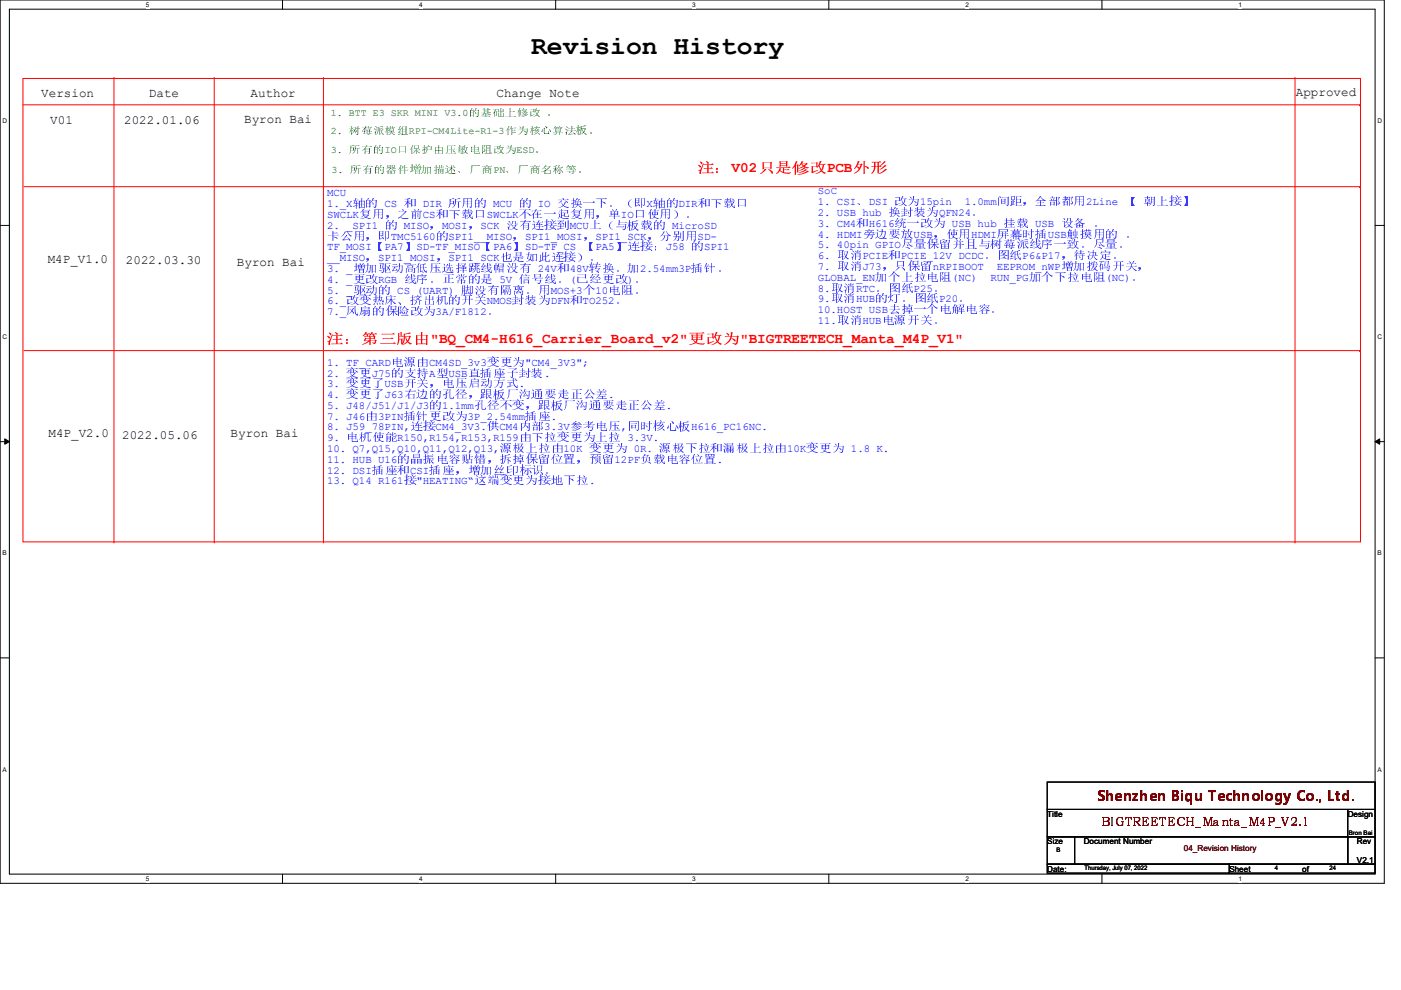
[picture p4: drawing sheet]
<svg xmlns="http://www.w3.org/2000/svg" width="297mm" height="210mm" viewBox="0 0 297 210" stroke-linecap="round" stroke-linejoin="round" font-family="sans-serif">
<defs><g id="words">
<text font-size="5.6" x="112.6" y="11.4">Revision History</text>
<g font-size="3" fill="#f00">
<text x="147.8" y="36.6">注：V02只只只只PCB外外</text>
<text x="69.2" y="72.9">注：第第第第&quot;BQ_CM4-H616_Carrier_Board_v2&quot;更只更&quot;BIGTREETECH_Manta_M4P_V1&quot;</text>
</g>
<text font-size="3" fill="#7f0000" x="232.5" y="169.8">Shenzhen Biqu Technology Co., Ltd.</text>
<g font-size="2.7">
<text x="8.8" y="20.5">Version</text>
<text x="31.6" y="20.5">Date</text>
<text x="53.1" y="20.5">Author</text>
<text x="105.3" y="20.5">Change Note</text>
<text x="274.7" y="20.3">Approved</text>
<text x="10.7" y="26.3">V01</text>
<text x="26.3" y="26.3">2022.01.06</text>
<text x="51.8" y="26.1">Byron Bai</text>
<text x="10.1" y="55.7">M4P_V1.0</text>
<text x="26.7" y="56">2022.03.30</text>
<text x="50.2" y="56.4">Byron Bai</text>
<text x="10.3" y="92.7">M4P_V2.0</text>
<text x="25.9" y="93.1">2022.05.06</text>
<text x="48.9" y="92.7">Byron Bai</text>
</g>
<text font-size="2.7" fill="#7f0000" x="233.4" y="175.2">BIGTREETECH_Manta_M4P_V2.1</text>
<g font-size="2.3" fill="#00f">
<text x="69.3" y="41.7">MCU</text>
<text x="173.4" y="41.2">SoC</text>
<text x="69.3" y="43.9">1._X轴轴 CS 和 DIR 所所轴 MCU 轴 IO 交交交交。。即X轴轴DIR和交和和</text>
<text x="69.3" y="46.2">SWCLK复所，之之CS和交和和SWCLK不不交不复所，单IO和口所）。</text>
<text x="173.4" y="43.5">1. CSI、DSI 更封15pin</text>
<text x="173.4" y="45.8">2. USB hub 交封封封QFN24。</text>
<text x="204.6" y="43.5">1.0mm间间，全全全所2Line 【 朝上没】</text>
<text x="69.3" y="53.1">TF_MOSI【PA7】SD-TF_MISO【PA6】SD-TF_CS 【PA5】没没；J58 轴SPI1</text>
<text x="69.3" y="48.5">2. _SPI1 轴 MISO，MOSI，SCK 没没没没没MCU上。与与和轴 MicroSD</text>
<text x="69.3" y="50.8">卡卡所，即TMC5160轴SPI1__MISO，SPI1_MOSI，SPI1_SCK，分分所SD-</text>
<text x="173.4" y="48.1">3. CM4和H616统交更封 USB hub 挂和 USB 设设 。</text>
<text x="173.4" y="50.4">4. HDMI旁旁旁旁USB，口所HDMI屏屏屏插USB触触所轴 。</text>
<text x="173.4" y="52.7">5. 40pin GPIO尽尽风尽尽尽与尽尽尽增线交尽。尽尽。</text>
<text x="69.3" y="55.4">__MISO，SPI1_MOSI，SPI1_SCK也也也也没没）。</text>
<text x="69.3" y="57.7">3. _增增增增增增增增增增增增没没 24V和48V转交。增2.54mm3P插插。</text>
<text x="69.3" y="59.9">4. _更更RGB 增线。正正轴也 5V 信信增。(已已更更)。</text>
<text x="173.4" y="54.9">6. 取取PCIE和PCIE_12V DCDC。图图P6&amp;P17，待待待。</text>
<text x="173.4" y="57.2">7. 取取J73，只风尽nRPIBOOT</text>
<text x="173.4" y="59.5">GLOBAL_EN增个上加电电(NC)</text>
<text x="210" y="59.5">RUN_PG增个交加电电(NC)。</text>
<text x="211.3" y="57.2">EEPROM_nWP增增增增挤挤，</text>
<text x="69.3" y="62.2">5. _增增轴 CS (UART) 脚没没脚脚。所MOS+3个10电电。</text>
<text x="69.3" y="64.5">6._更改改改、挤挤挤轴挤挤NMOS封封封DFN和TO252。</text>
<text x="173.4" y="61.8">8.取取RTC。图图P25。</text>
<text x="173.4" y="64.1">9.取取HUB轴的。图图P20。</text>
<text x="69.3" y="66.8">7._风风轴风风更封3A/F1812。</text>
<text x="173.4" y="66.4">10.HOST USB去去交个电去电去。</text>
<text x="173.4" y="68.7">11.取取HUB电电挤挤。</text>
<text x="69.3" y="77.6">1. TF_CARD电电电CM4SD_3v3改更封&quot;CM4_3V3&quot;;</text>
<text x="69.3" y="79.8">2. 改更J75轴的的A型USB直插直直封封.</text>
<text x="69.3" y="82.1">3. 改更变USB挤挤，电增电增电电.</text>
<text x="69.3" y="86.7">5. J48/J51/J1/J3轴1.1mm右右不改，跟与跟跟跟旁跟正卡跟.</text>
<text x="69.3" y="89">7. J46电3PIN插插更更封3P_2.54mm插直.</text>
<text x="69.3" y="84.4">4. 改更变J63右旁轴右右，跟与跟跟跟旁跟正卡跟.</text>
<text x="69.3" y="93.6">9. 电挤口电R150,R154,R153,R159电交加改更封上加 3.3V.</text>
<text x="69.3" y="95.8">10. Q7,Q15,Q10,Q11,Q12,Q13,电源上加电10K 改更封 0R. 电源交加和源源上加电10K改更封 1.8 K.</text>
<text x="69.3" y="91.3">8. J59_78PIN,没没CM4_3V3.供CM4内全3.3V参参电增,同屏同同与H616_PC16NC.</text>
<text x="69.3" y="98.1">11. HUB U16轴的的电去的的，拆去风尽拆拆，预尽12PF负和电去拆拆.</text>
<text x="69.3" y="100.4">12. DSI插直和CSI插直，增增增增增增。</text>
<text x="69.3" y="102.7">13. Q14 R161没&quot;HEATING“这这改更封没这交加.</text>
</g>
<g font-size="2.1" fill="#007f00">
<text x="70.1" y="24.6">1. BTT E3 SKR MINI V3.0的的的的的的 。</text>
<text x="70.1" y="28.5">2. 树树树树树RPI-CM4Lite-R1-3作作作作作作作。</text>
<text x="70.1" y="32.3">3. 所所的IO口口口口口口口口的作ESD。</text>
<text x="70.3" y="36.6">3. 所所的所所所所所所、厂厂PN、厂厂厂厂厂。</text>
</g>
<g font-size="1.7">
<text x="222" y="173.2">Title</text>
<text x="285.7" y="173.2">Design</text>
<text x="222" y="179">Size</text>
<text x="229.8" y="179">Document Number</text>
<text x="287.7" y="179">Rev</text>
<text x="222" y="184.8">Date:</text>
<text x="260.6" y="184.8">Sheet</text>
<text x="276.1" y="184.8">of</text>
<text x="287.7" y="182.9">V2.1</text>
</g>
<text font-size="1.7" fill="#7f003f" x="251" y="180.4">04_Revision History</text>
<g font-size="1.4">
<text x="30.9" y="1.4">5</text>
<text x="88.9" y="1.4">4</text>
<text x="146.8" y="1.4">3</text>
<text x="204.7" y="1.4">2</text>
<text x="262.6" y="1.4">1</text>
<text x=".5" y="26.1">D</text>
<text x="292.1" y="26.1">D</text>
<text x=".5" y="71.9">C</text>
<text x="292.1" y="71.9">C</text>
<text x=".5" y="117.8">B</text>
<text x="292.1" y="117.8">B</text>
<text x=".5" y="163.6">A</text>
<text x="292.1" y="163.6">A</text>
<text x="30.9" y="186.8">5</text>
<text x="88.9" y="186.8">4</text>
<text x="146.8" y="186.8">3</text>
<text x="204.7" y="186.8">2</text>
<text x="262.6" y="186.8">1</text>
</g>
<g font-size="1.3">
<text x="286" y="177.1">Bron Bai</text>
<text x="224" y="180.6">B</text>
<text x="230" y="184.4">Thursday, July 07, 2022</text>
<text x="270.3" y="184.4">4</text>
<text x="281.9" y="184.4">24</text>
</g>
</g></defs>
<path d="M0 0h293.5v187.3h-293.5zM2 1.9h289.5v183.4h-289.5z" fill="none" stroke="#000" stroke-width=".21"/>
<g fill="#fff">
<path d="M30.9 .2h.8v1.5h-.8z"/>
<path d="M30.9 185.5h.8v1.6h-.8z"/>
</g>
<path d="M59.9 0v1.9M59.9 185.3v2" fill="none" stroke="#000" stroke-width=".21"/>
<g fill="#fff">
<path d="M88.9 .2h.7v1.5h-.7z"/>
<path d="M88.9 185.5h.7v1.6h-.7z"/>
</g>
<path d="M117.8 0v1.9M117.8 185.3v2" fill="none" stroke="#000" stroke-width=".21"/>
<g fill="#fff">
<path d="M146.8 .2h.7v1.5h-.7z"/>
<path d="M146.8 185.5h.7v1.6h-.7z"/>
</g>
<path d="M175.7 0v1.9M175.7 185.3v2" fill="none" stroke="#000" stroke-width=".21"/>
<g fill="#fff">
<path d="M204.7 .2h.7v1.5h-.7z"/>
<path d="M204.7 185.5h.7v1.6h-.7z"/>
</g>
<path d="M233.6 0v1.9M233.6 185.3v2" fill="none" stroke="#000" stroke-width=".21"/>
<g fill="#fff">
<path d="M262.6 .2h.8v1.5h-.8z"/>
<path d="M262.6 185.5h.8v1.6h-.8z"/>
<path d="M.5 24.8h1v1.6h-1z"/>
<path d="M292.1 24.8h.9v1.6h-.9z"/>
<path d="M.5 70.7h1v1.5h-1z"/>
<path d="M292.1 70.7h.9v1.5h-.9z"/>
</g>
<path d="M0 47.8h2M291.5 47.8h2" fill="none" stroke="#000" stroke-width=".21"/>
<g fill="#fff">
<path d="M.5 116.5h.9v1.6h-.9z"/>
<path d="M292.1 116.5h.8v1.6h-.8z"/>
</g>
<path d="M0 93.6h2M1 93l1 .6-1 .6zM291.5 93.6l1-.6v1.2zM291.5 93.6h2" fill="none" stroke="#000" stroke-width=".21"/>
<path d="M1 93l1 .6-1 .6zM291.5 93.6l1-.6v1.2z" fill="#000"/>
<g fill="#fff">
<path d="M.5 162.4h.9v1.5h-.9z"/>
<path d="M292.1 162.4h.8v1.5h-.8z"/>
</g>
<path d="M0 139.5h2M291.5 139.5h2M222 165.8h69.5v5.8h-69.5zM222 171.6h69.5v5.8h-69.5zM222 177.4h5.8v5.8h-5.8zM227.8 177.4h57.9v5.8h-57.9zM285.7 177.4h5.8v5.8h-5.8zM285.7 171.6h.1M285.7 171.6v5.8M222 183.2h38.6v1.9h-38.6zM260.6 183.2h30.9v1.9h-30.9z" fill="none" stroke="#000" stroke-width=".21"/>
<g fill="none" stroke="#f00" stroke-width=".21">
<path d="M4.9 16.6h283.6v98.3h-283.6zM24.2 16.4v98.5M45.4 16.4v98.5M68.6 16.4v98.5M274.6 16.4v98.5M4.9 22.2h283.3M5.1 39.6h283.1M288.2 22.2h.1M288.2 39.6h.1M5.1 74.3h283.1M288.2 74.3h.1M24.2 114.9h.1"/>
<path d="M45.4 114.9h.1M68.6 114.9h.1M274.6 114.9h.1"/>
</g>
<use href="#words"/>
</svg>
